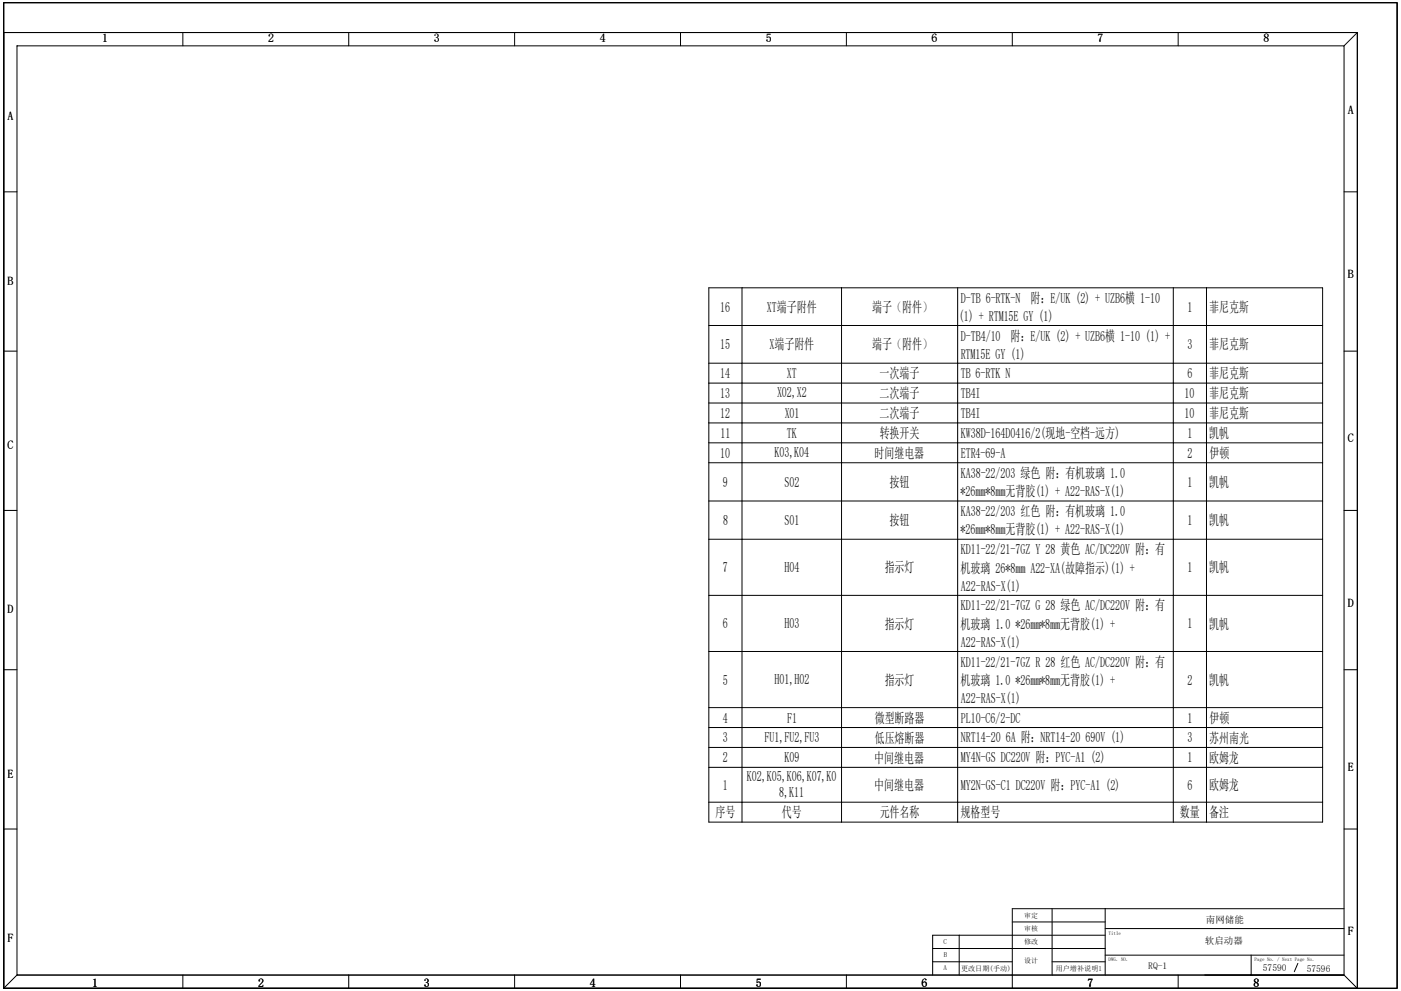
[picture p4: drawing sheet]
<svg xmlns="http://www.w3.org/2000/svg" width="420mm" height="297mm" viewBox="0 0 420 297" stroke-linecap="round" stroke-linejoin="round" font-family="sans-serif">
<defs><g id="words">
<g font-size="4.3">
<text x="215.9" y="93.4">16</text>
<text x="229.9" y="93.4">XT端子附件</text>
<text x="261.5" y="93.4">端子（附件）</text>
<text x="288" y="90.8">D-TB 6-RTK-N 附：E/UK (2) + UZB6横 1-10</text>
<text x="356" y="93.4">1</text>
<text x="362.5" y="93.4">菲尼克斯</text>
<text x="287.4" y="96.2">(1) + RTM15E GY (1)</text>
<text x="215.9" y="104.7">15</text>
<text x="230.7" y="104.7">X端子附件</text>
<text x="261.5" y="104.7">端子（附件）</text>
<text x="288" y="107.5">RTM15E GY (1)</text>
<text x="288" y="102.1">D-TB4/10 附：E/UK (2) + UZB6横 1-10 (1) +</text>
<text x="356" y="104.7">3</text>
<text x="362.5" y="104.7">菲尼克斯</text>
<text x="215.9" y="113.3">14</text>
<text x="235.9" y="113.3">XT</text>
<text x="263.7" y="113.4">一次端子</text>
<text x="288" y="113.3">TB 6-RTK N</text>
<text x="356" y="113.3">6</text>
<text x="362.5" y="113.4">菲尼克斯</text>
<text x="215.9" y="119.3">13</text>
<text x="232.9" y="119">X02,X2</text>
<text x="263.7" y="119.3">二次端子</text>
<text x="288" y="119.3">TB4I</text>
<text x="355.1" y="119.3">10</text>
<text x="362.5" y="119.3">菲尼克斯</text>
<text x="215.9" y="125.3">12</text>
<text x="235.2" y="125.3">X01</text>
<text x="263.7" y="125.3">二次端子</text>
<text x="288" y="125.3">TB4I</text>
<text x="355.1" y="125.3">10</text>
<text x="362.5" y="125.3">菲尼克斯</text>
<text x="216" y="131.2">11</text>
<text x="235.9" y="131.2">TK</text>
<text x="263.7" y="131.3">转换开关</text>
<text x="288" y="131.3">KW38D-164D0416/2(现地-空档-远方)</text>
<text x="356" y="131.2">1</text>
<text x="362.5" y="131.3">凯帆</text>
<text x="215.9" y="137.2">10</text>
<text x="232.2" y="136.9">K03,K04</text>
<text x="262.2" y="137.3">时间继电器</text>
<text x="288" y="137.2">ETR4-69-A</text>
<text x="356" y="137.2">2</text>
<text x="362.6" y="137.3">伊顿</text>
<text x="288" y="143.2">KA38-22/203 绿色 附：有机玻璃 1.0</text>
<text x="216.7" y="145.9">9</text>
<text x="235.2" y="145.9">S02</text>
<text x="266.7" y="145.9">按钮</text>
<text x="288" y="148.7">*26mm*8mm无背胶(1) + A22-RAS-X(1)</text>
<text x="356" y="145.9">1</text>
<text x="362.5" y="146">凯帆</text>
<text x="288" y="154.7">KA38-22/203 红色 附：有机玻璃 1.0</text>
<text x="216.7" y="157.4">8</text>
<text x="235.2" y="157.4">S01</text>
<text x="266.7" y="157.4">按钮</text>
<text x="288" y="160.2">*26mm*8mm无背胶(1) + A22-RAS-X(1)</text>
<text x="356" y="157.4">1</text>
<text x="362.5" y="157.4">凯帆</text>
<text x="288" y="166.1">KD11-22/21-7GZ Y 28 黄色 AC/DC220V 附：有</text>
<text x="216.7" y="171.5">7</text>
<text x="235.2" y="171.5">H04</text>
<text x="265.2" y="171.6">指示灯</text>
<text x="288" y="171.6">机玻璃 26*8mm A22-XA(故障指示)(1) +</text>
<text x="356" y="171.5">1</text>
<text x="362.5" y="171.6">凯帆</text>
<text x="288.1" y="177.1">A22-RAS-X(1)</text>
<text x="288" y="183">KD11-22/21-7GZ G 28 绿色 AC/DC220V 附：有</text>
<text x="216.7" y="188.3">6</text>
<text x="235.2" y="188.3">H03</text>
<text x="265.2" y="188.4">指示灯</text>
<text x="288" y="188.5">机玻璃 1.0 *26mm*8mm无背胶(1) +</text>
<text x="356" y="188.3">1</text>
<text x="362.5" y="188.4">凯帆</text>
<text x="288.1" y="193.9">A22-RAS-X(1)</text>
<text x="288" y="199.8">KD11-22/21-7GZ R 28 红色 AC/DC220V 附：有</text>
<text x="216.7" y="205.2">5</text>
<text x="232.2" y="204.9">H01,H02</text>
<text x="265.2" y="205.2">指示灯</text>
<text x="288" y="205.3">机玻璃 1.0 *26mm*8mm无背胶(1) +</text>
<text x="356" y="205.2">2</text>
<text x="362.5" y="205.2">凯帆</text>
<text x="288.1" y="210.7">A22-RAS-X(1)</text>
<text x="216.7" y="216.5">4</text>
<text x="236" y="216.5">F1</text>
<text x="262.2" y="216.6">微型断路器</text>
<text x="288" y="216.6">PL10-C6/2-DC</text>
<text x="356" y="216.5">1</text>
<text x="362.6" y="216.6">伊顿</text>
<text x="216.7" y="222.5">3</text>
<text x="229.2" y="222.3">FU1,FU2,FU3</text>
<text x="262.2" y="222.6">低压熔断器</text>
<text x="288.1" y="222.5">NRT14-20 6A 附：NRT14-20 690V (1)</text>
<text x="356" y="222.5">3</text>
<text x="362.5" y="222.5">苏州南光</text>
<text x="216.7" y="228.5">2</text>
<text x="223.9" y="234">K02,K05,K06,K07,K0</text>
<text x="235.2" y="228.5">K09</text>
<text x="262.1" y="228.5">中间继电器</text>
<text x="288.1" y="228.5">MY4N-GS DC220V 附：PYC-A1 (2)</text>
<text x="356" y="228.5">1</text>
<text x="362.5" y="228.5">欧姆龙</text>
<text x="216.7" y="236.7">1</text>
<text x="233.6" y="238.9">8,K11</text>
<text x="262.1" y="236.7">中间继电器</text>
<text x="288.1" y="236.7">MY2N-GS-C1 DC220V 附：PYC-A1 (2)</text>
<text x="356" y="236.7">6</text>
<text x="362.5" y="236.7">欧姆龙</text>
<text x="214.5" y="244.9">序号</text>
<text x="234.4" y="244.9">代号</text>
<text x="263.7" y="244.9">元件名称</text>
<text x="288" y="244.9">规格型号</text>
<text x="353.7" y="244.9">数量</text>
<text x="362.5" y="245">备注</text>
</g>
<g font-size="3.6">
<text x="30.6" y="12.7">1</text>
<text x="80.4" y="12.7">2</text>
<text x="130.1" y="12.7">3</text>
<text x="179.8" y="12.7">4</text>
<text x="229.6" y="12.7">5</text>
<text x="279.3" y="12.7">6</text>
<text x="329" y="12.7">7</text>
<text x="378.7" y="12.7">8</text>
<text x="404.1" y="34.1">A</text>
<text x="2.3" y="36.1">A</text>
<text x="404.1" y="83.3">B</text>
<text x="2.3" y="85.3">B</text>
<text x="2.3" y="134.5">C</text>
<text x="404.1" y="132.6">C</text>
<text x="2.3" y="183.8">D</text>
<text x="404.1" y="181.8">D</text>
<text x="2.3" y="233">E</text>
<text x="404.1" y="231">E</text>
<text x="404.1" y="280.3">F</text>
<text x="2.3" y="282.3">F</text>
<text x="27.6" y="295.7">1</text>
<text x="77.4" y="295.7">2</text>
<text x="127.1" y="295.7">3</text>
<text x="176.8" y="295.7">4</text>
<text x="226.6" y="295.7">5</text>
<text x="276.3" y="295.7">6</text>
<text x="326" y="295.7">7</text>
<text x="375.8" y="295.7">8</text>
</g>
<text font-size="2.9" x="361.5" y="276.5">南网储能</text>
<g font-size="2.8">
<text x="361.2" y="282.9">软启动器</text>
<text x="344.2" y="290.5">RQ-1</text>
<text x="378.6" y="291.1">57590</text>
<text x="391.7" y="291.2">57596</text>
</g>
<g font-size="2.1">
<text x="307" y="275.1">审定</text>
<text x="307" y="279">审核</text>
<text x="282.9" y="282.8">C</text>
<text x="282.9" y="286.8">B</text>
<text x="307" y="283">修改</text>
<text x="282.9" y="290.8">A</text>
<text x="288.1" y="290.9">更改日期(手动)</text>
<text x="307" y="288.5">设计</text>
<text x="316.5" y="290.9">用户增补说明1</text>
</g>
<g font-size="1.5">
<text x="332.3" y="280.3">Title</text>
<text x="332.3" y="287.9">DWG. NO.</text>
<text x="376.1" y="287.9">Page No. / Next Page No.</text>
</g>
</g></defs>
<g fill="none" stroke="#000" stroke-width=".3">
<path d="M1.1 .8h417.7v295.4h-417.7zM1.1 9.8h405.8v286.4h-405.8zM1.1 9.8h405.8M1.1 9.8v286.4M5.1 13.7h397.8v278.5h-397.8zM54.8 9.8v3.9M104.5 9.8v3.9M154.3 9.8v3.9M204 9.8v3.9M253.7 9.8v3.9M303.5 9.8v3.9M353.2 9.8v3.9"/>
<path d="M406.9 9.8v286.4M406.9 9.8l-4 3.9M1.1 57.5h4M402.9 57.5h4M212.5 86.3h184v160.1h-184zM212.5 97.6h184M222.4 86.3v160.1M252.3 86.3v160.1M287.1 86.3v160.1M351.7 86.3v160.1M361.7 86.3v160.1M1.1 105.2h4"/>
<path d="M212.5 114.8h184M212.5 108.8h184M402.9 105.2h4M212.5 138.7h184M212.5 132.7h184M212.5 126.7h184M212.5 120.8h184M1.1 153h4M212.5 150.1h184M402.9 153h4M212.5 178.4h184M212.5 161.6h184"/>
<path d="M212.5 195.3h184M1.1 200.7h4M212.5 218h184M212.5 212.1h184M402.9 200.7h4M212.5 230h184M212.5 224h184M1.1 248.5h4M212.5 240.4h184M402.9 248.5h4M303.5 276.3h27.8M315.4 272.3v19.9"/>
<path d="M331.3 278.3h71.6M331.3 272.3v19.9M402.9 272.3h-99.4v23.9M1.1 296.2l4-4h397.8l4 4M1.1 296.2h405.8M54.8 292.2v4M104.5 292.2v4M154.3 292.2v4M204 292.2v4M253.7 292.2v4M279.6 288.2h23.9M279.6 284.3h51.7"/>
<path d="M287.6 280.3v11.9M315.4 288.2h15.9M331.3 280.3h-51.7v11.9M331.3 286.3h71.6M353.2 292.2v4M375.1 292.3h.1M375.1 286.3v5.9M375.1 292.2h.1M375.2 292.2h-.1M375.2 292.2h.1M375.3 292.2h-.2M389.1 288.7l-1.1 2.5"/>
<path d="M395.4 292.2h.1"/>
</g>
<path d="M375.1 292.2h.2z" fill="#000"/>
<use href="#words"/>
</svg>
